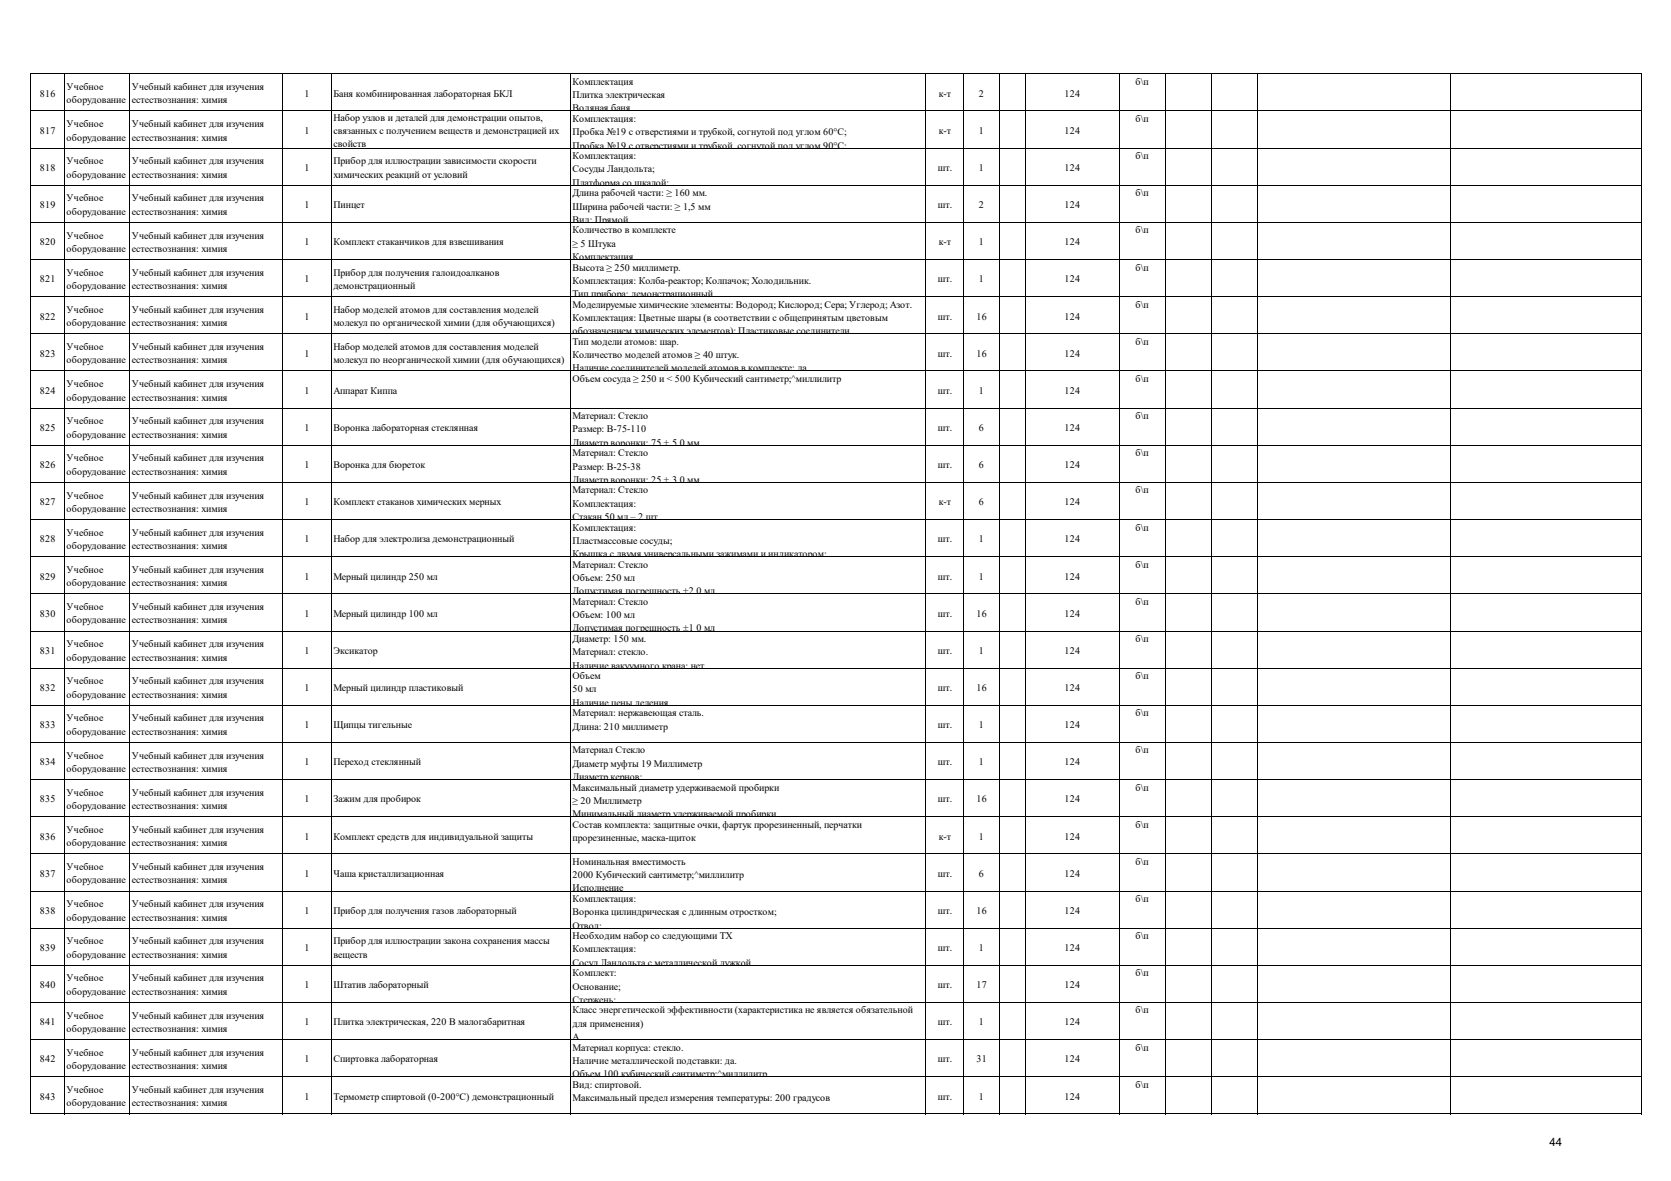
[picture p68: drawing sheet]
<svg xmlns="http://www.w3.org/2000/svg" width="297mm" height="210mm" viewBox="0 0 297 210" stroke-linecap="round" stroke-linejoin="round" font-family="sans-serif">
<defs><g id="words">
<text font-size="2" x="275.4" y="203.8">44</text>
<g font-size="1.8">
<text x="7.1" y="17.2">816</text>
<text x="11.8" y="16">Учебное</text>
<text x="23.4" y="16">Учебный кабинет для изучения</text>
<text x="54.1" y="17.2">1</text>
<text x="59.3" y="17.2">Баня комбинированная лабораторная БКЛ</text>
<text x="101.8" y="15.1">Комплектация</text>
<text x="101.8" y="17.4">Плитка электрическая</text>
<text x="166.9" y="17.2">к-т</text>
<text x="174" y="17.2">2</text>
<text x="189.2" y="17.2">124</text>
<text x="201.8" y="15.1">б\п</text>
<text x="7.1" y="23.8">817</text>
<text x="11.8" y="18.4">оборудование</text>
<text x="11.8" y="22.6">Учебное</text>
<text x="23.4" y="18.4">естествознания: химия</text>
<text x="23.4" y="22.6">Учебный кабинет для изучения</text>
<text x="54.1" y="23.8">1</text>
<text x="59.3" y="21.4">Набор узлов и деталей для демонстрации опытов,</text>
<text x="59.3" y="23.8">связанных с получением веществ и демонстрацией их</text>
<text x="101.8" y="19.8">Водяная баня</text>
<text x="101.8" y="21.7">Комплектация:</text>
<text x="166.9" y="23.8">к-т</text>
<text x="174" y="23.8">1</text>
<text x="189.2" y="23.8">124</text>
<text x="201.8" y="21.7">б\п</text>
<text x="11.8" y="25">оборудование</text>
<text x="11.8" y="29.2">Учебное</text>
<text x="23.4" y="25">естествознания: химия</text>
<text x="23.4" y="29.2">Учебный кабинет для изучения</text>
<text x="59.3" y="26.2">свойств</text>
<text x="59.3" y="29.2">Прибор для иллюстрации зависимости скорости</text>
<text x="101.8" y="24">Пробка №19 с отверстиями и трубкой, согнутой под углом 60°C;</text>
<text x="101.8" y="26.4">Пробка №19 с отверстиями и трубкой согнутой под углом 90°C;</text>
<text x="101.8" y="28.3">Комплектация:</text>
<text x="201.8" y="28.3">б\п</text>
<text x="7.1" y="30.4">818</text>
<text x="11.8" y="31.6">оборудование</text>
<text x="11.8" y="35.8">Учебное</text>
<text x="23.4" y="31.6">естествознания: химия</text>
<text x="23.4" y="35.8">Учебный кабинет для изучения</text>
<text x="54.1" y="30.4">1</text>
<text x="59.3" y="31.6">химических реакций от условий</text>
<text x="101.8" y="30.7">Сосуды Ландольта;</text>
<text x="101.8" y="33">Платформа со шкалой;</text>
<text x="101.8" y="34.9">Длина рабочей части: ≥ 160 мм.</text>
<text x="166.7" y="30.4">шт.</text>
<text x="174" y="30.4">1</text>
<text x="189.2" y="30.4">124</text>
<text x="201.8" y="34.9">б\п</text>
<text x="7.1" y="37">819</text>
<text x="11.8" y="38.2">оборудование</text>
<text x="23.4" y="38.2">естествознания: химия</text>
<text x="54.1" y="37">1</text>
<text x="59.3" y="37">Пинцет</text>
<text x="101.8" y="37.3">Ширина рабочей части: ≥ 1,5 мм</text>
<text x="101.8" y="39.6">Вид: Прямой</text>
<text x="101.8" y="41.5">Количество в комплекте</text>
<text x="166.7" y="37">шт.</text>
<text x="174" y="37">2</text>
<text x="189.2" y="37">124</text>
<text x="201.8" y="41.5">б\п</text>
<text x="7.1" y="43.6">820</text>
<text x="11.8" y="42.4">Учебное</text>
<text x="11.8" y="44.8">оборудование</text>
<text x="23.4" y="42.4">Учебный кабинет для изучения</text>
<text x="23.4" y="44.8">естествознания: химия</text>
<text x="54.1" y="43.6">1</text>
<text x="59.3" y="43.6">Комплект стаканчиков для взвешивания</text>
<text x="101.8" y="46.2">Комплектация</text>
<text x="101.8" y="43.9">≥ 5 Штука</text>
<text x="166.9" y="43.6">к-т</text>
<text x="174" y="43.6">1</text>
<text x="189.2" y="43.6">124</text>
<text x="7.1" y="50.2">821</text>
<text x="11.8" y="49">Учебное</text>
<text x="11.8" y="51.4">оборудование</text>
<text x="23.4" y="49">Учебный кабинет для изучения</text>
<text x="23.4" y="51.4">естествознания: химия</text>
<text x="54.1" y="50.2">1</text>
<text x="59.3" y="49">Прибор для получения галоидоалканов</text>
<text x="59.3" y="51.4">демонстрационный</text>
<text x="101.8" y="52.8">Тип прибора: демонстрационный</text>
<text x="101.8" y="48.1">Высота ≥ 250 миллиметр.</text>
<text x="101.8" y="50.5">Комплектация: Колба-реактор; Колпачок; Холодильник.</text>
<text x="166.7" y="50.2">шт.</text>
<text x="174" y="50.2">1</text>
<text x="189.2" y="50.2">124</text>
<text x="201.8" y="48.1">б\п</text>
<text x="7.1" y="56.8">822</text>
<text x="11.8" y="55.6">Учебное</text>
<text x="11.8" y="58">оборудование</text>
<text x="23.4" y="55.6">Учебный кабинет для изучения</text>
<text x="23.4" y="58">естествознания: химия</text>
<text x="54.1" y="56.8">1</text>
<text x="59.3" y="55.6">Набор моделей атомов для составления моделей</text>
<text x="59.3" y="58">молекул по органической химии (для обучающихся)</text>
<text x="101.8" y="59.4">обозначением химических элементов); Пластиковые соединители</text>
<text x="101.8" y="54.7">Моделируемые химические элементы: Водород; Кислород; Сера; Углерод; Азот.</text>
<text x="101.8" y="57.1">Комплектация: Цветные шары (в соответствии с общепринятым цветовым</text>
<text x="166.7" y="56.8">шт.</text>
<text x="173.6" y="56.8">16</text>
<text x="189.2" y="56.8">124</text>
<text x="201.8" y="54.7">б\п</text>
<text x="7.1" y="63.4">823</text>
<text x="11.8" y="62.2">Учебное</text>
<text x="11.8" y="64.6">оборудование</text>
<text x="23.4" y="62.2">Учебный кабинет для изучения</text>
<text x="23.4" y="64.6">естествознания: химия</text>
<text x="54.1" y="63.4">1</text>
<text x="59.3" y="62.2">Набор моделей атомов для составления моделей</text>
<text x="59.3" y="64.6">молекул по неорганической химии (для обучающихся)</text>
<text x="101.8" y="61.3">Тип модели атомов: шар.</text>
<text x="101.8" y="63.7">Количество моделей атомов ≥ 40 штук.</text>
<text x="166.7" y="63.4">шт.</text>
<text x="173.6" y="63.4">16</text>
<text x="189.2" y="63.4">124</text>
<text x="201.8" y="61.3">б\п</text>
<text x="7.1" y="70">824</text>
<text x="11.8" y="68.8">Учебное</text>
<text x="11.8" y="71.2">оборудование</text>
<text x="23.4" y="68.8">Учебный кабинет для изучения</text>
<text x="23.4" y="71.2">естествознания: химия</text>
<text x="54.1" y="70">1</text>
<text x="59.3" y="70">Аппарат Киппа</text>
<text x="101.8" y="66">Наличие соединителей моделей атомов в комплекте: да</text>
<text x="101.8" y="67.9">Объем сосуда ≥ 250 и &lt; 500 Кубический сантиметр;^миллилитр</text>
<text x="166.7" y="70">шт.</text>
<text x="174" y="70">1</text>
<text x="189.2" y="70">124</text>
<text x="201.8" y="67.9">б\п</text>
<text x="7.1" y="76.6">825</text>
<text x="11.8" y="75.4">Учебное</text>
<text x="11.8" y="77.8">оборудование</text>
<text x="23.4" y="75.4">Учебный кабинет для изучения</text>
<text x="23.4" y="77.8">естествознания: химия</text>
<text x="54.1" y="76.6">1</text>
<text x="59.3" y="76.6">Воронка лабораторная стеклянная</text>
<text x="101.8" y="74.5">Материал: Стекло</text>
<text x="101.8" y="76.9">Размер: В-75-110</text>
<text x="166.7" y="76.6">шт.</text>
<text x="174" y="76.6">6</text>
<text x="189.2" y="76.6">124</text>
<text x="201.8" y="74.5">б\п</text>
<text x="7.1" y="83.2">826</text>
<text x="11.8" y="82">Учебное</text>
<text x="23.4" y="82">Учебный кабинет для изучения</text>
<text x="54.1" y="83.2">1</text>
<text x="59.3" y="83.2">Воронка для бюреток</text>
<text x="101.8" y="79.3">Диаметр воронки: 75 ± 5 0 мм</text>
<text x="101.8" y="81.1">Материал: Стекло</text>
<text x="101.8" y="83.5">Размер: В-25-38</text>
<text x="166.7" y="83.2">шт.</text>
<text x="174" y="83.2">6</text>
<text x="189.2" y="83.2">124</text>
<text x="201.8" y="81.1">б\п</text>
<text x="7.1" y="89.8">827</text>
<text x="11.8" y="84.4">оборудование</text>
<text x="11.8" y="88.6">Учебное</text>
<text x="23.4" y="84.4">естествознания: химия</text>
<text x="23.4" y="88.6">Учебный кабинет для изучения</text>
<text x="54.1" y="89.8">1</text>
<text x="59.3" y="89.8">Комплект стаканов химических мерных</text>
<text x="101.8" y="85.9">Диаметр воронки: 25 ± 3 0 мм</text>
<text x="101.8" y="87.7">Материал: Стекло</text>
<text x="166.9" y="89.8">к-т</text>
<text x="174" y="89.8">6</text>
<text x="189.2" y="89.8">124</text>
<text x="201.8" y="87.7">б\п</text>
<text x="11.8" y="91">оборудование</text>
<text x="11.8" y="95.3">Учебное</text>
<text x="23.4" y="91">естествознания: химия</text>
<text x="23.4" y="95.3">Учебный кабинет для изучения</text>
<text x="101.8" y="90.1">Комплектация:</text>
<text x="101.8" y="92.5">Стакан 50 мл – 2 шт</text>
<text x="101.8" y="94.3">Комплектация:</text>
<text x="201.8" y="94.3">б\п</text>
<text x="7.1" y="96.4">828</text>
<text x="11.8" y="97.6">оборудование</text>
<text x="11.8" y="101.9">Учебное</text>
<text x="23.4" y="97.6">естествознания: химия</text>
<text x="23.4" y="101.9">Учебный кабинет для изучения</text>
<text x="54.1" y="96.4">1</text>
<text x="59.3" y="96.4">Набор для электролиза демонстрационный</text>
<text x="101.8" y="96.7">Пластмассовые сосуды;</text>
<text x="101.8" y="99.1">Крышка с двумя универсальными зажимами и индикатором;</text>
<text x="101.8" y="100.9">Материал: Стекло</text>
<text x="166.7" y="96.4">шт.</text>
<text x="174" y="96.4">1</text>
<text x="189.2" y="96.4">124</text>
<text x="201.8" y="100.9">б\п</text>
<text x="7.1" y="103">829</text>
<text x="11.8" y="104.2">оборудование</text>
<text x="23.4" y="104.2">естествознания: химия</text>
<text x="54.1" y="103">1</text>
<text x="59.3" y="103">Мерный цилиндр 250 мл</text>
<text x="101.8" y="105.7">Допустимая погрешность ±2 0 мл</text>
<text x="101.8" y="103.3">Объем: 250 мл</text>
<text x="101.8" y="107.5">Материал: Стекло</text>
<text x="166.7" y="103">шт.</text>
<text x="174" y="103">1</text>
<text x="189.2" y="103">124</text>
<text x="201.8" y="107.5">б\п</text>
<text x="7.1" y="109.6">830</text>
<text x="11.8" y="108.5">Учебное</text>
<text x="11.8" y="110.8">оборудование</text>
<text x="23.4" y="108.5">Учебный кабинет для изучения</text>
<text x="23.4" y="110.8">естествознания: химия</text>
<text x="54.1" y="109.6">1</text>
<text x="59.3" y="109.6">Мерный цилиндр 100 мл</text>
<text x="101.8" y="112.3">Допустимая погрешность ±1 0 мл</text>
<text x="101.8" y="109.9">Объем: 100 мл</text>
<text x="166.7" y="109.6">шт.</text>
<text x="173.6" y="109.6">16</text>
<text x="189.2" y="109.6">124</text>
<text x="7.1" y="116.3">831</text>
<text x="11.8" y="115.1">Учебное</text>
<text x="11.8" y="117.4">оборудование</text>
<text x="23.4" y="115.1">Учебный кабинет для изучения</text>
<text x="23.4" y="117.4">естествознания: химия</text>
<text x="54.1" y="116.3">1</text>
<text x="59.3" y="116.3">Эксикатор</text>
<text x="101.8" y="118.9">Наличие вакуумного крана: нет</text>
<text x="101.8" y="114.1">Диаметр: 150 мм.</text>
<text x="101.8" y="116.5">Материал: стекло.</text>
<text x="166.7" y="116.3">шт.</text>
<text x="174" y="116.3">1</text>
<text x="189.2" y="116.3">124</text>
<text x="201.8" y="114.1">б\п</text>
<text x="7.1" y="122.9">832</text>
<text x="11.8" y="121.7">Учебное</text>
<text x="11.8" y="124">оборудование</text>
<text x="23.4" y="121.7">Учебный кабинет для изучения</text>
<text x="23.4" y="124">естествознания: химия</text>
<text x="54.1" y="122.9">1</text>
<text x="59.3" y="122.9">Мерный цилиндр пластиковый</text>
<text x="101.8" y="120.7">Объем</text>
<text x="101.8" y="123.1">50 мл</text>
<text x="101.8" y="125.5">Наличие цены деления</text>
<text x="166.7" y="122.9">шт.</text>
<text x="173.6" y="122.9">16</text>
<text x="189.2" y="122.9">124</text>
<text x="201.8" y="120.7">б\п</text>
<text x="7.1" y="129.5">833</text>
<text x="11.8" y="128.3">Учебное</text>
<text x="11.8" y="130.6">оборудование</text>
<text x="23.4" y="128.3">Учебный кабинет для изучения</text>
<text x="23.4" y="130.6">естествознания: химия</text>
<text x="54.1" y="129.5">1</text>
<text x="59.3" y="129.5">Щипцы тигельные</text>
<text x="101.8" y="127.3">Материал: нержавеющая сталь.</text>
<text x="101.8" y="129.7">Длина: 210 миллиметр</text>
<text x="166.7" y="129.5">шт.</text>
<text x="174" y="129.5">1</text>
<text x="189.2" y="129.5">124</text>
<text x="201.8" y="127.3">б\п</text>
<text x="7.1" y="136.1">834</text>
<text x="11.8" y="134.9">Учебное</text>
<text x="11.8" y="137.2">оборудование</text>
<text x="23.4" y="134.9">Учебный кабинет для изучения</text>
<text x="23.4" y="137.2">естествознания: химия</text>
<text x="54.1" y="136.1">1</text>
<text x="59.3" y="136.1">Переход стеклянный</text>
<text x="101.8" y="133.9">Материал Стекло</text>
<text x="101.8" y="136.3">Диаметр муфты 19 Миллиметр</text>
<text x="166.7" y="136.1">шт.</text>
<text x="174" y="136.1">1</text>
<text x="189.2" y="136.1">124</text>
<text x="201.8" y="133.9">б\п</text>
<text x="7.1" y="142.7">835</text>
<text x="11.8" y="141.5">Учебное</text>
<text x="11.8" y="143.9">оборудование</text>
<text x="23.4" y="141.5">Учебный кабинет для изучения</text>
<text x="23.4" y="143.9">естествознания: химия</text>
<text x="54.1" y="142.7">1</text>
<text x="59.3" y="142.7">Зажим для пробирок</text>
<text x="101.8" y="138.7">Диаметр кернов:</text>
<text x="101.8" y="140.6">Максимальный диаметр удерживаемой пробирки</text>
<text x="101.8" y="142.9">≥ 20 Миллиметр</text>
<text x="166.7" y="142.7">шт.</text>
<text x="173.6" y="142.7">16</text>
<text x="189.2" y="142.7">124</text>
<text x="201.8" y="140.6">б\п</text>
<text x="7.1" y="149.3">836</text>
<text x="11.8" y="148.1">Учебное</text>
<text x="23.4" y="148.1">Учебный кабинет для изучения</text>
<text x="54.1" y="149.3">1</text>
<text x="59.3" y="149.3">Комплект средств для индивидуальной защиты</text>
<text x="101.8" y="145.3">Минимальный диаметр удерживаемой пробирки</text>
<text x="101.8" y="147.2">Состав комплекта: защитные очки, фартук прорезиненный, перчатки</text>
<text x="101.8" y="149.5">прорезиненные, маска-щиток</text>
<text x="166.9" y="149.3">к-т</text>
<text x="174" y="149.3">1</text>
<text x="189.2" y="149.3">124</text>
<text x="201.8" y="147.2">б\п</text>
<text x="7.1" y="155.9">837</text>
<text x="11.8" y="150.5">оборудование</text>
<text x="11.8" y="154.7">Учебное</text>
<text x="23.4" y="150.5">естествознания: химия</text>
<text x="23.4" y="154.7">Учебный кабинет для изучения</text>
<text x="54.1" y="155.9">1</text>
<text x="59.3" y="155.9">Чаша кристаллизационная</text>
<text x="101.8" y="153.8">Номинальная вместимость</text>
<text x="166.7" y="155.9">шт.</text>
<text x="174" y="155.9">6</text>
<text x="189.2" y="155.9">124</text>
<text x="201.8" y="153.8">б\п</text>
<text x="11.8" y="157.1">оборудование</text>
<text x="11.8" y="161.3">Учебное</text>
<text x="23.4" y="157.1">естествознания: химия</text>
<text x="23.4" y="161.3">Учебный кабинет для изучения</text>
<text x="101.8" y="156.1">2000 Кубический сантиметр;^миллилитр</text>
<text x="101.8" y="158.5">Исполнение</text>
<text x="101.8" y="160.4">Комплектация:</text>
<text x="201.8" y="160.4">б\п</text>
<text x="7.1" y="162.5">838</text>
<text x="11.8" y="163.7">оборудование</text>
<text x="11.8" y="167.9">Учебное</text>
<text x="23.4" y="163.7">естествознания: химия</text>
<text x="23.4" y="167.9">Учебный кабинет для изучения</text>
<text x="54.1" y="162.5">1</text>
<text x="59.3" y="167.9">Прибор для иллюстрации закона сохранения массы</text>
<text x="59.3" y="162.5">Прибор для получения газов лабораторный</text>
<text x="101.8" y="165.1">Отвод;</text>
<text x="101.8" y="162.7">Воронка цилиндрическая с длинным отростком;</text>
<text x="101.8" y="167">Необходим набор со следующими ТХ</text>
<text x="166.7" y="162.5">шт.</text>
<text x="173.6" y="162.5">16</text>
<text x="189.2" y="162.5">124</text>
<text x="201.8" y="167">б\п</text>
<text x="7.1" y="169.1">839</text>
<text x="11.8" y="170.3">оборудование</text>
<text x="23.4" y="170.3">естествознания: химия</text>
<text x="54.1" y="169.1">1</text>
<text x="59.3" y="170.3">веществ</text>
<text x="101.8" y="171.7">Сосуд Ландольта с металлической дужкой</text>
<text x="101.8" y="169.3">Комплектация:</text>
<text x="101.8" y="173.6">Комплект:</text>
<text x="166.7" y="169.1">шт.</text>
<text x="174" y="169.1">1</text>
<text x="189.2" y="169.1">124</text>
<text x="201.8" y="173.6">б\п</text>
<text x="7.1" y="175.7">840</text>
<text x="11.8" y="174.5">Учебное</text>
<text x="11.8" y="176.9">оборудование</text>
<text x="23.4" y="174.5">Учебный кабинет для изучения</text>
<text x="23.4" y="176.9">естествознания: химия</text>
<text x="54.1" y="175.7">1</text>
<text x="59.3" y="175.7">Штатив лабораторный</text>
<text x="101.8" y="178.3">Стержень;</text>
<text x="101.8" y="175.9">Основание;</text>
<text x="166.7" y="175.7">шт.</text>
<text x="173.6" y="175.7">17</text>
<text x="189.2" y="175.7">124</text>
<text x="7.1" y="182.3">841</text>
<text x="11.8" y="181.1">Учебное</text>
<text x="11.8" y="183.5">оборудование</text>
<text x="23.4" y="181.1">Учебный кабинет для изучения</text>
<text x="23.4" y="183.5">естествознания: химия</text>
<text x="54.1" y="182.3">1</text>
<text x="59.3" y="182.3">Плитка электрическая, 220 В малогабаритная</text>
<text x="101.8" y="184.9">A</text>
<text x="101.8" y="180.2">Класс энергетической эффективности (характеристика не является обязательной</text>
<text x="101.8" y="182.5">для применения)</text>
<text x="166.7" y="182.3">шт.</text>
<text x="174" y="182.3">1</text>
<text x="189.2" y="182.3">124</text>
<text x="201.8" y="180.2">б\п</text>
<text x="7.1" y="188.9">842</text>
<text x="11.8" y="187.7">Учебное</text>
<text x="11.8" y="190.1">оборудование</text>
<text x="23.4" y="187.7">Учебный кабинет для изучения</text>
<text x="23.4" y="190.1">естествознания: химия</text>
<text x="54.1" y="188.9">1</text>
<text x="59.3" y="188.9">Спиртовка лабораторная</text>
<text x="101.8" y="186.8">Материал корпуса: стекло.</text>
<text x="101.8" y="189.1">Наличие металлической подставки: да.</text>
<text x="101.8" y="191.5">Объем 100 кубический сантиметр;^миллилитр</text>
<text x="166.7" y="188.9">шт.</text>
<text x="173.6" y="188.9">31</text>
<text x="189.2" y="188.9">124</text>
<text x="201.8" y="186.8">б\п</text>
<text x="7.1" y="195.5">843</text>
<text x="11.8" y="194.3">Учебное</text>
<text x="11.8" y="196.7">оборудование</text>
<text x="23.4" y="194.3">Учебный кабинет для изучения</text>
<text x="23.4" y="196.7">естествознания: химия</text>
<text x="54.1" y="195.5">1</text>
<text x="59.3" y="195.5">Термометр спиртовой (0-200°C) демонстрационный</text>
<text x="101.8" y="193.4">Вид: спиртовой.</text>
<text x="101.8" y="195.8">Максимальный предел измерения температуры: 200 градусов</text>
<text x="166.7" y="195.5">шт.</text>
<text x="174" y="195.5">1</text>
<text x="189.2" y="195.5">124</text>
<text x="201.8" y="193.4">б\п</text>
</g>
</g></defs>
<g fill="none" stroke="#000" stroke-width=".18">
<path d="M5.5 13v185.1M5.6 13.1h286.2M5.6 19.7h286.2M11.4 13.2v184.9M23 13.2v184.9M50.3 13.2v184.9M58.8 13.2v184.9M101.3 13.2v184.9M164.6 13.2v184.9M171.3 13.2v184.9M177.6 13.2v184.9M182.2 13.2v184.9"/>
<path d="M199 13.2v184.9M207.1 13.2v184.9M215.3 13.2v184.9M223.5 13.2v184.9M257.8 13.2v184.9M291.8 13.2v184.9M5.6 26.3h286.2M5.6 32.9h286.2M5.6 39.5h286.2M5.6 46.1h286.2M5.6 52.8h286.2M5.6 59.4h286.2"/>
<path d="M5.6 66h286.2M5.6 72.6h286.2M5.6 79.2h286.2M5.6 85.8h286.2M5.6 92.4h286.2M5.6 99h286.2M5.6 105.6h286.2M5.6 112.2h286.2M5.6 118.8h286.2M5.6 125.4h286.2M5.6 132h286.2M5.6 138.6h286.2"/>
<path d="M5.6 145.2h286.2M5.6 151.8h286.2M5.6 158.4h286.2M5.6 165h286.2M5.6 171.6h286.2M5.6 178.2h286.2M5.6 184.8h286.2M5.6 191.4h286.2M5.6 198h286.2"/>
</g>
<use href="#words"/>
</svg>
